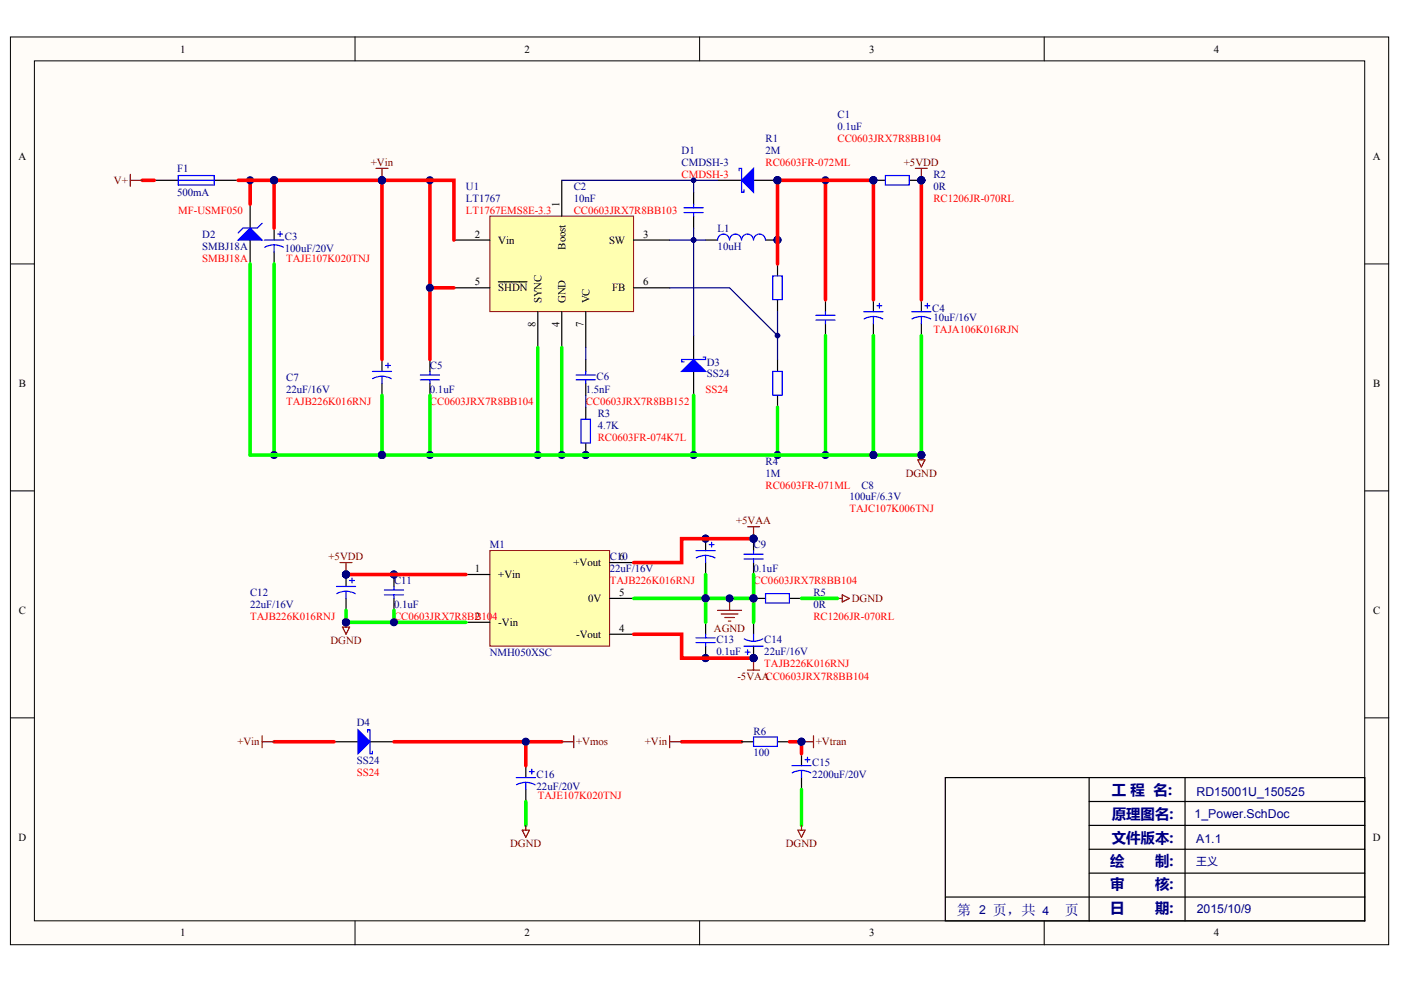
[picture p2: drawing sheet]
<svg xmlns="http://www.w3.org/2000/svg" width="287mm" height="202mm" viewBox="0 0 287 202" stroke-linecap="round" stroke-linejoin="round" font-family="sans-serif">
<defs><g id="words">
<g font-size="3" fill="#000080">
<text x="227.6" y="167.8">原理图名:</text>
<text x="227.6" y="162.9">工 程 名:</text>
<text x="227.6" y="172.7">文件版本:</text>
<text x="227.3" y="177.4">绘</text>
<text x="236.5" y="177.4">制:</text>
<text x="227.3" y="182.2">审</text>
<text x="236.5" y="182.2">核:</text>
<text x="227.3" y="187.1">日</text>
<text x="236.5" y="187.1">期:</text>
</g>
<g font-size="2.9" fill="#000080">
<text x="195.9" y="187.3">第</text>
<text x="203.2" y="187.3">页，共</text>
<text x="218" y="187.3">页</text>
</g>
<g font-size="2.5" fill="#000080">
<text x="244.6" y="167.6">1_Power.SchDoc</text>
<text x="244.9" y="162.9">RD15001U_150525</text>
<text x="244.9" y="172.7">A1.1</text>
<text x="200.5" y="187.2">2</text>
<text x="213.4" y="187.5">4</text>
<text x="245" y="187.1">2015/10/9</text>
</g>
<g font-size="2.2">
<text x="36.9" y="10.8">1</text>
<text x="107.4" y="10.8">2</text>
<text x="177.9" y="10.8">3</text>
<text x="248.5" y="10.8">4</text>
<text x="3.8" y="32.8">A</text>
<text x="281.1" y="32.8">A</text>
<text x="114.5" y="42.3" transform="rotate(-90 114.5 42.3)">1</text>
<text x="97.2" y="48.7">2</text>
<text x="102" y="49.9">Vin</text>
<text x="115.8" y="51.1" transform="rotate(-90 115.8 51.1)">Boost</text>
<text x="124.7" y="49.9">SW</text>
<text x="131.7" y="48.7">3</text>
<text x="97.2" y="58.5">5</text>
<text x="102" y="59.7">SHDN</text>
<text x="125.3" y="59.7">FB</text>
<text x="131.7" y="58.5">6</text>
<text x="110.8" y="62.1" transform="rotate(-90 110.8 62.1)">SYNC</text>
<text x="115.8" y="62.1" transform="rotate(-90 115.8 62.1)">GND</text>
<text x="120.7" y="62.1" transform="rotate(-90 120.7 62.1)">VC</text>
<text x="109.6" y="66.9" transform="rotate(-90 109.6 66.9)">8</text>
<text x="114.5" y="66.9" transform="rotate(-90 114.5 66.9)">4</text>
<text x="119.4" y="66.9" transform="rotate(-90 119.4 66.9)">7</text>
<text x="3.8" y="79.3">B</text>
<text x="281.1" y="79.3">B</text>
<text x="97.2" y="117.2">1</text>
<text x="102" y="118.4">+Vin</text>
<text x="117.4" y="116">+Vout</text>
<text x="126.8" y="114.7">6</text>
<text x="3.8" y="125.8">C</text>
<text x="120.4" y="123.3">0V</text>
<text x="126.8" y="122.1">5</text>
<text x="281.1" y="125.8">C</text>
<text x="97.2" y="127">2</text>
<text x="102" y="128.2">-Vin</text>
<text x="117.9" y="130.6">-Vout</text>
<text x="126.8" y="129.4">4</text>
<text x="3.8" y="172.2">D</text>
<text x="281.1" y="172.2">D</text>
<text x="36.9" y="191.8">1</text>
<text x="107.4" y="191.8">2</text>
<text x="177.9" y="191.8">3</text>
<text x="248.5" y="191.8">4</text>
</g>
<g font-size="2.2" fill="#000080">
<text x="156.7" y="29.1">R1</text>
<text x="171.4" y="24.2">C1</text>
<text x="171.4" y="26.7">0.1uF</text>
<text x="36.2" y="35.2">F1</text>
<text x="139.5" y="31.6">D1</text>
<text x="139.5" y="34">CMDSH-3</text>
<text x="156.7" y="31.6">2M</text>
<text x="36.2" y="40.1">500mA</text>
<text x="95.4" y="38.9">U1</text>
<text x="95.4" y="41.3">LT1767</text>
<text x="117.5" y="38.9">C2</text>
<text x="117.5" y="41.3">10nF</text>
<text x="191.1" y="36.4">R2</text>
<text x="191.1" y="38.9">0R</text>
<text x="146.9" y="47.5">L1</text>
<text x="41.4" y="48.7">D2</text>
<text x="41.4" y="51.1">SMBJ18A</text>
<text x="58.3" y="49.2">C3</text>
<text x="58.3" y="51.6">100uF/20V</text>
<text x="146.9" y="51.1">10uH</text>
<text x="190.8" y="63.9">C4</text>
<text x="191.1" y="65.8">10uF/16V</text>
<text x="88" y="75.6">C5</text>
<text x="122.1" y="77.8">C6</text>
<text x="144.7" y="74.9">D3</text>
<text x="144.7" y="77.3">SS24</text>
<text x="58.6" y="78">C7</text>
<text x="58.6" y="80.5">22uF/16V</text>
<text x="88" y="80.5">0.1uF</text>
<text x="119.9" y="80.5">1.5nF</text>
<text x="122.4" y="85.4">R3</text>
<text x="122.4" y="87.8">4.7K</text>
<text x="156.7" y="95.2">R4</text>
<text x="156.7" y="97.6">1M</text>
<text x="176.4" y="100.1">C8</text>
<text x="173.9" y="102.5">100uF/6.3V</text>
<text x="100.3" y="112.3">M1</text>
<text x="154.3" y="112.3">C9</text>
<text x="80.7" y="119.6">C11</text>
<text x="124.8" y="114.7">C10</text>
<text x="124.8" y="117.2">22uF/16V</text>
<text x="154.3" y="117.2">0.1uF</text>
<text x="51.2" y="122.1">C12</text>
<text x="51.2" y="124.5">22uF/16V</text>
<text x="80.7" y="124.5">0.1uF</text>
<text x="166.5" y="122.1">R5</text>
<text x="166.5" y="124.5">0R</text>
<text x="146.7" y="131.6">C13</text>
<text x="156.5" y="131.6">C14</text>
<text x="100.3" y="134.3">NMH050XSC</text>
<text x="146.7" y="134.1">0.1uF</text>
<text x="156.5" y="134.1">22uF/16V</text>
<text x="73.1" y="148.8">D4</text>
<text x="154.3" y="150.5">R6</text>
<text x="154.3" y="154.9">100</text>
<text x="73.1" y="156.6">SS24</text>
<text x="109.8" y="159.3">C16</text>
<text x="109.8" y="161.7">22uF/20V</text>
<text x="166.3" y="156.8">C15</text>
<text x="166.3" y="159.3">2200uF/20V</text>
<text x="244.9" y="177.2">王义</text>
</g>
<g font-size="2.2" fill="#f00">
<text x="171.4" y="29.1">CC0603JRX7R8BB104</text>
<text x="156.7" y="34">RC0603FR-072ML</text>
<text x="139.5" y="36.4">CMDSH-3</text>
<text x="191.1" y="41.3">RC1206JR-070RL</text>
<text x="36.5" y="43.8">MF-USMF050</text>
<text x="95.4" y="43.8">LT1767EMS8E-3.3</text>
<text x="117.5" y="43.8">CC0603JRX7R8BB103</text>
<text x="41.4" y="53.6">SMBJ18A</text>
<text x="58.6" y="53.6">TAJE107K020TNJ</text>
<text x="191.1" y="68.2">TAJA106K016RJN</text>
<text x="58.6" y="82.9">TAJB226K016RNJ</text>
<text x="88" y="82.9">CC0603JRX7R8BB104</text>
<text x="119.9" y="82.9">CC0603JRX7R8BB152</text>
<text x="144.4" y="80.5">SS24</text>
<text x="122.4" y="90.3">RC0603FR-074K7L</text>
<text x="156.7" y="100.1">RC0603FR-071ML</text>
<text x="173.9" y="105">TAJC107K006TNJ</text>
<text x="124.8" y="119.6">TAJB226K016RNJ</text>
<text x="154.3" y="119.6">CC0603JRX7R8BB104</text>
<text x="51.2" y="127">TAJB226K016RNJ</text>
<text x="80.7" y="127">CC0603JRX7R8BB104</text>
<text x="166.5" y="127">RC1206JR-070RL</text>
<text x="156.5" y="136.5">TAJB226K016RNJ</text>
<text x="73.1" y="159">SS24</text>
<text x="110.1" y="163.7">TAJE107K020TNJ</text>
</g>
<g font-size="2.2" fill="#800000">
<text x="75.9" y="34">+Vin</text>
<text x="185" y="34">+5VDD</text>
<text x="23.3" y="37.7">V+</text>
<text x="185.4" y="97.6">DGND</text>
<text x="150.7" y="107.4">+5VAA</text>
<text x="67.3" y="114.7">+5VDD</text>
<text x="174.4" y="123.3">DGND</text>
<text x="67.6" y="131.9">DGND</text>
<text x="146.2" y="129.4">AGND</text>
<text x="150.9" y="139.2">-5VAACC0603JRX7R8BB104</text>
<text x="48.6" y="152.7">+Vin</text>
<text x="117.9" y="152.7">+Vmos</text>
<text x="132" y="152.7">+Vin</text>
<text x="167" y="152.7">+Vtran</text>
<text x="104.4" y="173.5">DGND</text>
<text x="160.9" y="173.5">DGND</text>
</g>
</g></defs>
<g fill="#fffcf8" stroke="#000" stroke-width=".2">
<path d="M2.1 7.6h282.2v185.9h-282.2z"/>
<path d="M7 12.5h272.4v176.1h-272.4z"/>
</g>
<path d="M72.7 7.6v4.9M143.2 7.6v4.9M213.8 7.6v4.9M2.1 54.1h4.9M279.4 54.1h4.9M2.1 100.5h4.9M279.4 100.5h4.9M2.1 147h4.9M279.4 147h4.9M72.7 188.6v4.9M143.2 188.6v4.9M213.8 188.6v4.9" fill="none" stroke="#000" stroke-width=".2"/>
<path d="M193.5 159.3h85.9v29.3h-85.9zM223 159.3v29.3M242.6 159.3v29.3M223 178.8h56.4M223 173.9h56.4M223 169h56.4M223 164.1h56.4M193.5 183.7h85.9" fill="none" stroke="#000" stroke-width=".25"/>
<path d="M100.3 44.3h29.4v19.5h-29.4z" fill="#ffffb0" stroke="#800000" stroke-width=".2"/>
<g fill="none" stroke="#000" stroke-width=".25">
<path d="M31.6 36.9h4.9M43.8 36.9h5M115 36.9v7.4M142 39.4v2.4M146.9 36.9h4.9M154.3 36.9h4.9M178.8 36.9h2.5M186.2 36.9h2.4M51.2 41.8v4.9M51.2 49.2v4.9M56.1 46.7v2.5M56.1 51.6v2.5"/>
<path d="M92.9 49.2h7.4M92.9 58.9h7.4M102 57.7h5.9M129.7 49.2h7.4M129.7 58.9h7.4M142 44.3v2.4M144.4 49.2h2.5M156.7 49.2h2.5M159.2 54.1v2.4M78.2 73.6v2.5M78.2 78.5v2.5M88 73.6v2.5"/>
<path d="M88 78.5v2.5M110.1 63.8v7.4M115 63.8v7.4M119.9 63.8v7.4M119.9 73.6v2.5M119.9 78.5v2.5M142 68.7v4.9M142 76.1v4.9M159.2 61.4v2.4M159.2 73.6v2.5M169 61.4v2.4M169 66.3v2.4"/>
<path d="M178.8 61.4v2.4M178.8 66.3v2.4M188.6 61.4v2.4M188.6 66.3v2.4M119.9 83.4v2.5M119.9 90.8v2.4M159.2 81v2.4"/>
</g>
<g fill="#000080" stroke="#000080" stroke-width=".2">
<circle cx="119.9" cy="93.2" r=".72"/>
<circle cx="159.2" cy="49.1" r=".72"/>
<circle cx="159.2" cy="36.9" r=".72"/>
<circle cx="142" cy="36.9" r=".48"/>
<circle cx="142" cy="49.2" r=".48"/>
<circle cx="88" cy="36.9" r=".72"/>
<circle cx="88" cy="58.9" r=".72"/>
<circle cx="169" cy="36.9" r=".72"/>
<circle cx="188.6" cy="36.9" r=".72"/>
<circle cx="188.6" cy="93.2" r=".72"/>
<circle cx="169" cy="93.2" r=".72"/>
<circle cx="159.2" cy="93.2" r=".72"/>
<circle cx="142" cy="93.2" r=".72"/>
<circle cx="88" cy="93.2" r=".72"/>
<circle cx="110.1" cy="93.2" r=".72"/>
<circle cx="115" cy="93.2" r=".72"/>
<circle cx="159.2" cy="68.7" r=".48"/>
<circle cx="78.2" cy="36.9" r=".72"/>
<circle cx="178.8" cy="93.2" r=".72"/>
<circle cx="178.8" cy="36.9" r=".72"/>
<circle cx="51.2" cy="36.9" r=".72"/>
<circle cx="56.1" cy="93.2" r=".72"/>
<circle cx="56.1" cy="36.9" r=".72"/>
<circle cx="78.2" cy="93.2" r=".72"/>
</g>
<g fill="none" stroke="#00f" stroke-width=".25">
<path d="M36.5 36h7.3v1.9h-7.3zM36.5 36.9h7.3M151.3 35v-.5h.5v4.9h.5v-.5M181.3 36h4.8v1.9h-4.8zM53.7 45.7l-1 1h-3l-.9 1M54.2 49.2h3.9M56.1 50.1l1.2 .2 .7 .3M56.1 50.1l-1.2 .2-.7 .3M56.1 50.1v1.5M56.9 47.9h.9M57.3 47.5v.9M140 42.6h4"/>
<path d="M140 43.5h4M142 41.8v.8M142 43.5v.8M156.7 49.2a1.23 1.23 0 0 0-1.2-1.3 1.23 1.23 0 0 0-1.3 1.3 1.23 1.23 0 0 0-1.2-1.3 1.23 1.23 0 0 0-1.2 1.3 1.23 1.23 0 0 0-1.2-1.3 1.23 1.23 0 0 0-1.3 1.3 1.21 1.21 0 0 0-1.2-1.3 1.21 1.21 0 0 0-1.2 1.3M158.2 56.5h1.9v4.9h-1.9zM76.2 76.1h4M78.2 77.1h.8l1.1 .5M78.2 77.1h-.8l-1.1 .4M78.2 77.1v1.4M78.9 74.9h1M79.4 74.4v.9M86.1 76.8h3.9"/>
<path d="M86.1 77.8h3.9M88 76.1v.7M88 77.8v.7M117.9 76.8h4M117.9 77.8h4M119.9 76.1v.7M119.9 77.8v.7M144 73.1h.4v.5h-4.9v.5h.5M158.2 76.1h1.9v4.8h-1.9zM167 64.6h4M167 65.6h4M169 63.8v.8"/>
<path d="M169 65.6v.7M176.8 63.8h4M178.8 64.8l1.2 .2 .7 .3M178.8 64.8l-1.2 .2-.7 .3M178.8 64.8v1.5M179.5 62.6h1M180 62.1v1M186.7 63.8h3.9M188.6 64.8l1.2 .2 .7 .3M188.6 64.8l-1.2 .2-.7 .3M188.6 64.8v1.5M189.4 62.6h.9"/>
<path d="M189.8 62.1v1M118.9 85.9h2v4.8h-2z"/>
</g>
<g fill="#00f" stroke="#00f" stroke-width=".25">
<path d="M139.5 76.1l2.5-2.5 2.4 2.5z"/>
<path d="M151.8 36.9l2.5-2.4v4.9z"/>
<path d="M48.8 49.2l2.4-2.5 2.5 2.5z"/>
</g>
<path d="M115 36.9h31.9M142 36.9v2.5M137.1 58.9h12.3l9.8 9.8M137.1 49.2h7.3M142 46.7v22M119.9 71.2v2.4M159.2 63.8v9.8M119.9 81v2.4" fill="none" stroke="#000080" stroke-width=".25"/>
<path d="M29.1 36.9h2.5M48.8 36.9h29.4M51.2 36.9v4.9M56.1 36.9v9.8M78.2 36.9h14.7v12.3M78.2 36.9v36.7M88 36.9v36.7M169 36.9v24.5M188.6 36.9v24.5M88 58.9h4.9M159.2 54.1v-17.2h19.6v24.5" fill="none" stroke="#f00" stroke-width=".74"/>
<path d="M51.2 54.1v39.1h137.4v-24.5M56.1 54.1v39.1M110.1 71.2v22M115 71.2v22M169 68.7v24.5M178.8 68.7v24.5M78.2 81v12.2M88 81v12.2M142 81v12.2M159.2 83.4v9.8" fill="none" stroke="#0f0" stroke-width=".74"/>
<path d="M26.7 35.7v2.5M26.7 36.9h2.4M77 34.5h2.4M78.2 34.5v2.4M187.4 34.5h2.4M188.6 34.5v2.4M187.9 94.2h1.5l-.8 1.4zM188.6 93.2v1" fill="none" stroke="#800000" stroke-width=".25"/>
<path d="M100.3 112.8h24.5v19.5h-24.5z" fill="#ffffb0" stroke="#800000" stroke-width=".2"/>
<g fill="none" stroke="#000" stroke-width=".25">
<path d="M70.8 117.7v2.4M80.7 117.7v2.4M95.4 117.7h4.9M124.8 115.2h4.9M144.4 110.3v2.5M144.4 115.2v2.5M154.3 110.3v2.5M154.3 115.2v2.5M70.8 122.6v2.4M80.7 122.6v2.4M95.4 127.5h4.9M124.8 129.9h4.9"/>
<path d="M124.8 122.6h4.9M144.4 127.5v2.4M144.4 132.3v2.5M154.3 122.6h2.4M154.3 127.5v2.4M154.3 132.3v2.5M161.6 122.6h2.5M68.4 151.9h4.9M75.7 151.9h5M107.6 156.8v2.5M151.8 151.9h2.5M159.2 151.9h2.4"/>
<path d="M164.1 154.4v2.4M164.1 159.3v2.4M107.6 161.7v2.4"/>
</g>
<g fill="#000080" stroke="#000080" stroke-width=".2">
<circle cx="70.8" cy="117.7" r=".72"/>
<circle cx="80.6" cy="117.7" r=".72"/>
<circle cx="70.8" cy="127.4" r=".72"/>
<circle cx="80.6" cy="127.4" r=".72"/>
<circle cx="144.4" cy="110.3" r=".72"/>
<circle cx="154.3" cy="110.3" r=".72"/>
<circle cx="154.3" cy="134.8" r=".72"/>
<circle cx="144.4" cy="134.8" r=".72"/>
<circle cx="154.3" cy="122.5" r=".72"/>
<circle cx="144.4" cy="122.5" r=".72"/>
<circle cx="149.3" cy="122.5" r=".72"/>
<circle cx="107.6" cy="151.9" r=".72"/>
<circle cx="164.1" cy="151.9" r=".72"/>
</g>
<g fill="none" stroke="#00f" stroke-width=".25">
<path d="M71.6 118.9h1M72.1 118.4v1M142.5 112.8h3.9M144.4 113.7l1.2 .2 .8 .4M144.4 113.7l-.7 .1-1.2 .4M144.4 113.7v1.5M145.2 111.5h1M145.7 111.1v.9M152.3 113.5h3.9M152.3 114.5h3.9M154.3 112.8v.7M154.3 114.5v.7"/>
<path d="M68.9 120.1h3.9M70.8 121.1l1.2 .2 .7 .3M70.8 121.1l-.8 .1-1.1 .4M70.8 121.1v1.5M78.7 120.8h3.9M78.7 121.8h3.9M80.7 120.1v.7M80.7 121.8v.8M142.5 131.6h3.9M142.5 130.6h3.9M144.4 129.9v.7M144.4 131.6v.7"/>
<path d="M152.3 132.3h3.9M152.5 133.6h1M153 133.1v1M154.3 129.9v1.5M156.2 130.8a3.9 3.9 0 0 1-3.8 .1M156.7 121.6h4.9v1.9h-4.9zM75.3 150v-.5h.4v4.9h.5v-.5M105.7 159.3h3.9M108.4 158h1M108.9 157.5v1M154.3 150.9h4.8v2h-4.8zM162.1 156.8h3.9"/>
<path d="M164.1 157.8l1.2 .2 .7 .3M164.1 157.8l-.8 .1-1.1 .4M164.1 157.8v1.5M164.8 155.6h1M165.3 155.1v1M107.6 160.2l1.2 .2 .8 .3M107.6 160.2l-.7 .1-1.2 .4M107.6 160.2v1.5"/>
</g>
<path d="M70.8 117.7h24.6M154.3 110.3h-14.8v4.9h-9.8M129.7 129.9h9.8v4.9h14.8M56.1 151.9h12.3M80.7 151.9h34.3M107.6 151.9v4.9M139.5 151.9h12.3M161.6 151.9h2.5v2.5" fill="none" stroke="#f00" stroke-width=".74"/>
<path d="M144.4 117.7v9.8M154.3 117.7v9.8M70.8 125v2.5h24.6M80.7 125v2.5M129.7 122.6h24.6M164.1 122.6h7.3M107.6 164.1v4.9M164.1 161.7v7.3" fill="none" stroke="#0f0" stroke-width=".74"/>
<g fill="none" stroke="#800000" stroke-width=".25">
<path d="M69.6 115.2h2.5M70.8 115.2v2.5M153 107.9h2.5M154.3 107.9v2.4M70.1 128.4h1.5l-.8 1.5zM70.8 127.5v.9M146.9 125h4.9M147.6 125.7h3.5M148.4 126.5h1.9M149.1 127.2h.5M149.4 122.6v2.4M153 137.2h2.5"/>
<path d="M154.3 134.8v2.4M171.4 122.6h1M172.4 121.8l1.5 .8-1.5 .7zM53.7 150.7v2.4M53.7 151.9h2.4M115 151.9h2.5M117.5 150.7v2.4M137.1 151.9h2.4M137.1 150.7v2.4M164.1 151.9h2.4M166.5 150.7v2.4M106.9 170h1.5l-.8 1.5z"/>
<path d="M107.6 169v1M163.3 170h1.5l-.7 1.5zM164.1 169v1"/>
</g>
<path d="M73.3 149.5l2.4 2.4-2.4 2.5z" fill="#00f" stroke="#00f" stroke-width=".25"/>
<use href="#words"/>
</svg>
